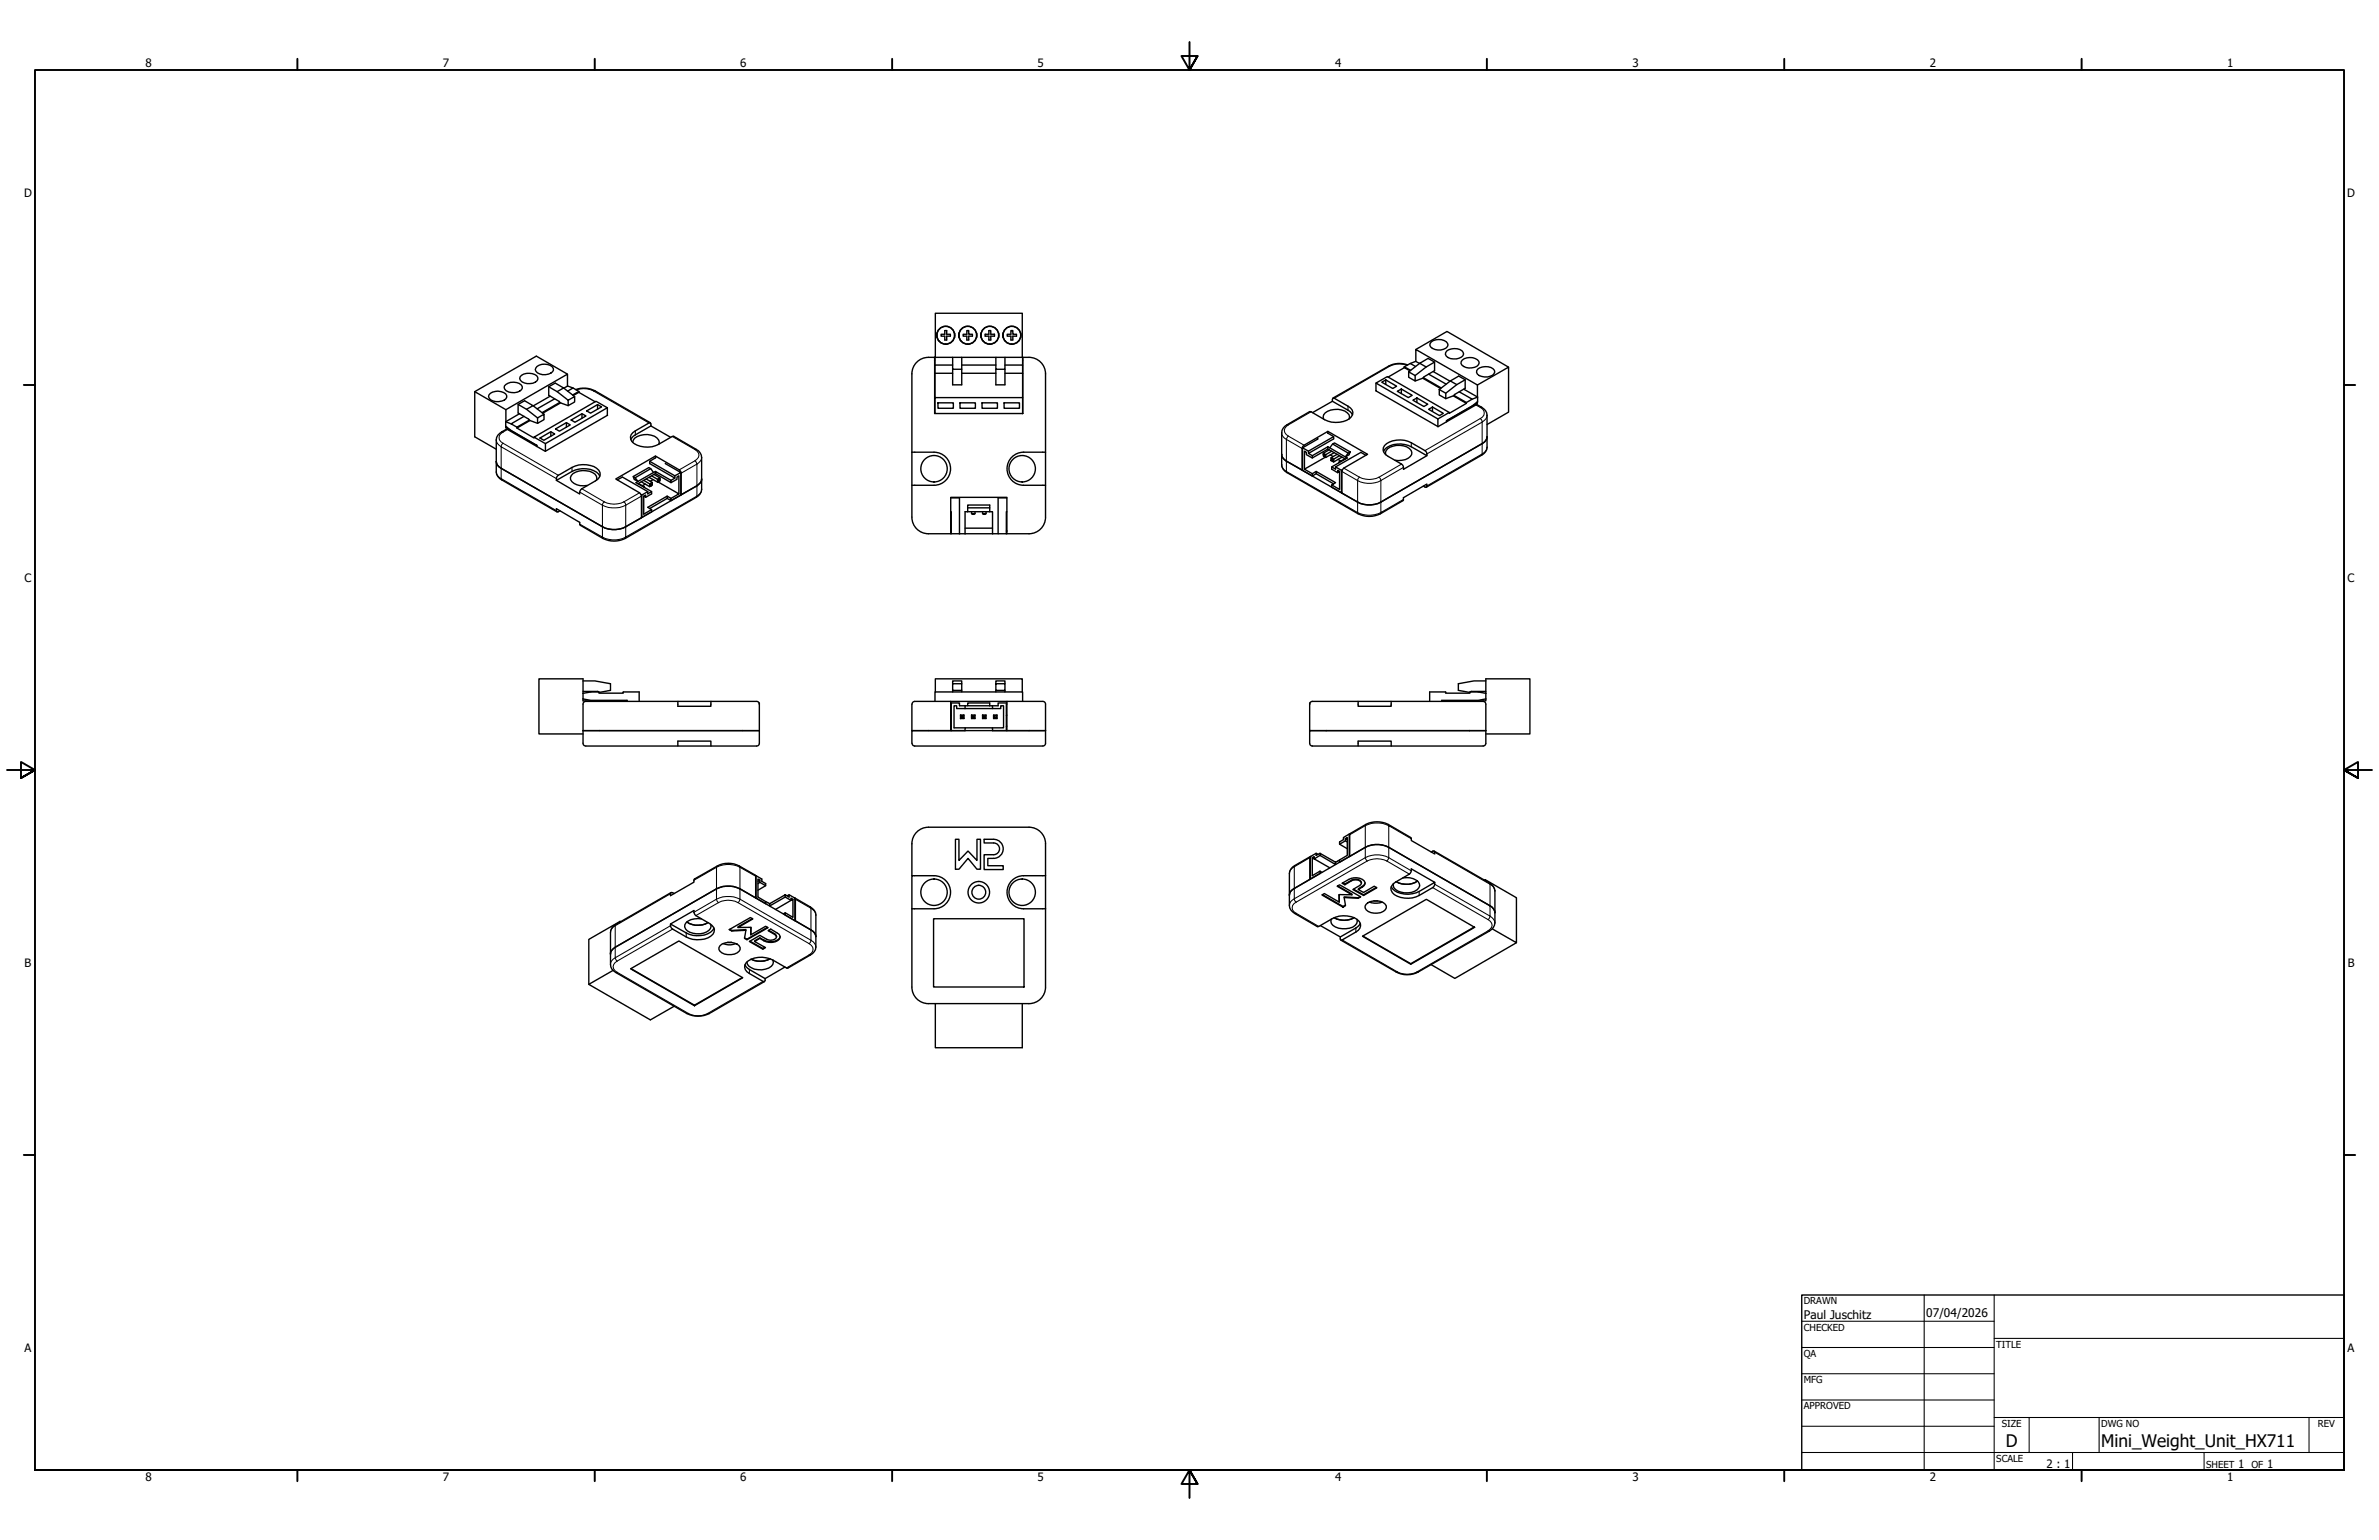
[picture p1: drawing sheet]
<svg xmlns="http://www.w3.org/2000/svg" width="864mm" height="559mm" viewBox="0 0 864 559" stroke-linecap="round" stroke-linejoin="round" font-family="sans-serif">
<defs><g id="words">
<g font-size="6.3">
<text x="728.1" y="524.9">D</text>
<text x="762.8" y="525">Mini_Weight_Unit_HX711</text>
</g>
<g font-size="4.3">
<text x="654.8" y="478.6">Paul Juschitz</text>
<text x="699.3" y="478">07/04/2026</text>
</g>
<g font-size="4.2">
<text x="52.8" y="24.4">8</text>
<text x="160.8" y="24.4">7</text>
<text x="268.7" y="24.4">6</text>
<text x="376.7" y="24.4">5</text>
<text x="484.6" y="24.4">4</text>
<text x="592.6" y="24.4">3</text>
<text x="700.5" y="24.4">2</text>
<text x="808.5" y="24.4">1</text>
<text x="8.8" y="71.4">D</text>
<text x="852" y="71.4">D</text>
<text x="8.9" y="211.1">C</text>
<text x="852.2" y="211.1">C</text>
<text x="9" y="350.8">B</text>
<text x="852.2" y="350.8">B</text>
<text x="8.9" y="490.5">A</text>
<text x="852.2" y="490.5">A</text>
<text x="742.9" y="532.6">2 : 1</text>
<text x="812.4" y="532.6">1</text>
<text x="823" y="532.6">1</text>
<text x="52.8" y="537.5">8</text>
<text x="160.8" y="537.5">7</text>
<text x="268.7" y="537.5">6</text>
<text x="376.7" y="537.5">5</text>
<text x="484.6" y="537.5">4</text>
<text x="592.6" y="537.5">3</text>
<text x="700.5" y="537.5">2</text>
<text x="808.5" y="537.5">1</text>
</g>
<g font-size="3.5">
<text x="654.8" y="473.2">DRAWN</text>
<text x="654.8" y="482.8">CHECKED</text>
<text x="724.7" y="488.9">TITLE</text>
<text x="654.8" y="492.3">QA</text>
<text x="654.8" y="501.8">MFG</text>
<text x="654.8" y="511.4">APPROVED</text>
<text x="726.7" y="517.7">SIZE</text>
<text x="762.8" y="517.7">DWG NO</text>
<text x="841.4" y="517.7">REV</text>
<text x="724.7" y="530.4">SCALE</text>
<text x="800.9" y="532.6">SHEET</text>
<text x="817.4" y="532.6">OF</text>
</g>
</g></defs>
<!-- layer: Visible (ANSI) -->
<g fill="none" stroke="#000" stroke-width=".51">
<path d="M343 120h.7v1.3h1.3v.7h-1.3v1.4h-.7v-1.4h-1.4v-.7h1.4zM351 120h.7v1.3h1.3v.7h-1.3v1.4h-.7v-1.4h-1.4v-.7h1.4zM359 120h.7v1.3h1.3v.7h-1.3v1.4h-.7v-1.4h-1.4v-.7h1.4zM367 120h.7v1.3h1.3v.7h-1.3v1.4h-.7v-1.4h-1.4v-.7h1.4zM183.6 139.5a4.4 4.4 0 0 1 5.9 .7 1.85 1.85 0 0 1-1.7 2.1 3.7 3.7 0 0 1-4.8-1.6l.1-.7zM189.3 136.2a4.6 4.6 0 0 1 5.9 .7 1.87 1.87 0 0 1-1.8 2.2 3.9 3.9 0 0 1-4.7-1.7l.1-.6zM194.9 133a4.4 4.4 0 0 1 6 .7 1.85 1.85 0 0 1-1.8 2.1 3.7 3.7 0 0 1-4.8-1.7zM206 135.8l-11.3-6.6-22.4 12.9v16.4l7.8 4.5M339.3 129.7l.1 20.4M339.4 135.4h6.4M339.4 129.7v2.8M339.4 135.4v8.9"/>
<path d="M339.5 129.7v-16h31.6v16M340.1 120.8v1.7M340.7 123.6h.1M345.8 129.7v4.3h3.3v-4.3M345.8 132.5h-6.4v2.9M345.8 134v5.6h3.3v-5.6M345.8 123.6h.1M346.5 120.8v1.7M348.1 120.8v1.7M348.7 123.6h.1M349.1 132.5h12.4M349.1 135.4h12.4"/>
<path d="M353.8 123.6h.1M354.5 120.8v1.7M356.1 120.8v1.7M356.7 123.6h.1M361.5 129.7v4.3h3.3v-4.3M361.5 134v5.6h3.3v-5.6M361.8 123.6h.1M362.5 120.8v1.7M364.1 120.8v1.7M364.7 123.6h.1M364.8 132.5h6.4v2.9M364.8 135.4h6.4"/>
<path d="M369.8 123.6h.2M370.5 120.8v1.7M371.2 129.7v2.8M371.2 135.4v8.9M371.3 129.7l-.1 20.4M499.5 139l4.1-2.3 22.5 13-4.1 2.3zM499.5 139l-.1 2.8 22.6 13M501.6 138.7l1.4-.8 4 2.2-1.4 .9zM503 137.9v1.6M509.8 133.1v.3l-5.9 3.4M509.8 133.1l2.3 1.3M509.8 133.4l2.1 1.2"/>
<path d="M511 132.4a8.4 8.4 0 0 0-7 .5l-20.1 11.6M511.4 134.9l2.3 1.4v1.9l-2.3-1.3zM513.8 133l-1.9-1.1-2.1 1.2M513.9 131.1l1.4 .8M513.9 131.1l-2 .8M514 131.1v-4.3l22.3 12.9M514 126.8l11.3-6.5 22.3 12.9M515.4 131.8l-4 3.1M516.4 137.2l6.5 3.8M516.7 137.2l-3 1M516.7 137l6.5 3.8M517.7 133.2l-4 3.1"/>
<path d="M518.6 135.8l6.4 3.6M519.5 124.1a4.4 4.4 0 0 1 6 .5 1.64 1.64 0 0 1-1.5 2.1 4 4 0 0 1-5-1.4zM520.3 134.8l6.1 3.5M520.8 131.4l-3.1 1.8-2.3-1.4 3-1.8 2.4 1.4v3.1l-4 2.5M525.1 127.4a4.6 4.6 0 0 1 6 .4 1.6 1.6 0 0 1-1.4 2.2 3.8 3.8 0 0 1-5-1.4zM526.5 138.2l-4 3.2M528.8 139.6l-4 3.1M530.8 130.7a4.5 4.5 0 0 1 6 .4 1.73 1.73 0 0 1-1.5 2.2 4 4 0 0 1-4.9-1.4zM531.9 137.8l-3.1 1.8-2.3-1.4 3-1.7 2.4 1.3v3.1l-4 2.5M536.3 139.7l11.3-6.5v16.3l-7.8 4.6M536.3 139.7v6.5M536.4 133.9a4.7 4.7 0 0 1 6.1 .5 1.73 1.73 0 0 1-1.5 2.1 4 4 0 0 1-5-1.4z"/>
<path d="M172.3 142.1l11.3 6.6M178 142.7a4.4 4.4 0 0 1 5.9 .7 1.79 1.79 0 0 1-1.8 2.1 3.7 3.7 0 0 1-4.7-1.5l.1-.7zM183.6 153l1.9 .8M183.6 155.2l11.2 6.3M183.6 148.7v4.3M183.6 154.7v.5M184 155l-.4 .2M187.6 155v.3l6.3 3.6v-.3M188.1 146.7l3 1.8 2.4-1.3-3.1-1.8-2.3 1.3v3.2l4 2.4M188.6 150.1l-5 2.9v1.7l1.9 1.5 9.4 5.4v.5M190.2 151.1l-4.7 2.7 2.1 1.2M191.1 148.5l4 3.1"/>
<path d="M192.2 152.5l2.9 1.1M192.2 152.4l-4.6 2.6M192.4 152.6l-4.8 2.7M193.5 147.2l4 3.1M193.9 158.6l22.4-13 4.2 2.4-22.5 13zM195.1 151.6l2.4-1.3v2l-2.4 1.3zM196 158.9l4-2.2 1.4 .8-4 2.3zM199.2 140.3l3 1.8 2.4-1.3-3.1-1.8-2.3 1.3v3.1l3.9 2.5M199.7 143.8l-6.1 3.5M200 156.7v1.5M201.4 144.7l-6.4 3.6M201.7 155.6l3.9-2.2 1.4 .8-3.9 2.3z"/>
<path d="M202.2 142.1l4 3.1M203.3 146.1l2.9 1.1M203.3 146l-6.5 3.7M203.5 146.2l-6.5 3.7M204.6 140.8l4 3.1M205.6 153.4v1.6M206 140.1v-4.3l-22.4 12.9M206.1 141.9l1.9-1.1 2.1 1.2M206.2 145.2l2.4-1.3v2l-2.4 1.3zM207.3 152.4l4-2.3 1.4 .8-4 2.3zM208 140.8l-1.9-.7-1.4 .7M209 141.4a8.7 8.7 0 0 1 7 .4l20.1 11.6"/>
<path d="M210.1 142v.4l6 3.4M210.1 142l-2.2 1.3M210.1 142.4l-2 1.1M211.3 150.1v1.7M213 149.1l3.9-2.3 1.5 .8-4 2.3zM216.9 146.8v1.7M220.5 150.7l-22.6 13.1-13.7-8h-.5a5.1 5.1 0 0 0-3.6 3.8v11.7a3.5 3.5 0 0 0 2 2.8l20.1 11.6M220.5 148v2.7M236.3 154.6l-6.4 3.7-.9 1.2M243.5 158.7l-7.2-4.1v-.7l-.4-.5-5.3 2.9a2.66 2.66 0 0 0-1.7 2.8 2.66 2.66 0 0 0 2.2 2.4 9.3 9.3 0 0 0 8-.3l4.9-2.8 .5-.1 8.2 4.8a3.4 3.4 0 0 1 2 2.9v11.5a3.4 3.4 0 0 1-2 3l-25.8 14.9a9 9 0 0 1-8 0l-8.2-4.8-.3-1.1-8.4-4.9 .1 1 .2 .2 1-.4M339.4 144.3h31.8v5.8h-31.8zM340.5 146.2h5.6v1.9h-5.6z"/>
<path d="M348.5 146.2h5.6v1.9h-5.6zM356.5 146.2h5.6v1.9h-5.6zM364.5 146.2h5.6v1.9h-5.6zM476.4 149.7l7.3-4.1v-.7l.4-.5 5.2 3a2.66 2.66 0 0 1 1.8 2.8 2.66 2.66 0 0 1-2.3 2.3 9.4 9.4 0 0 1-8-.2l-4.9-2.9h-.5l-8.2 4.7a3.4 3.4 0 0 0-1.9 2.9v11.6a3.4 3.4 0 0 0 1.9 2.9l25.8 14.9a9 9 0 0 0 8.1 0l8.2-4.7 .2-1.1 8.5-5-.1 1.1-.2 .1-1-.4M478.3 159.1l-5.5 3.4 2.2 1.2M481.9 157.1l2.2 1.3v.9l-9.1 5.2 1.4 .9M482 156.5v.7M483.7 145.6l6.4 3.8 .9 1.2M484.1 158.4l-9.1 5.3v.8M489.7 152a2.15 2.15 0 0 0-1.5-2.8 6.8 6.8 0 0 0-7.7 1.3l-.2 .8 .2 .8M507.2 142l1.5-.8 3.9 2.2-1.4 .9zM508.7 141.2v1.6"/>
<path d="M512.9 145.2l1.4-.8 4 2.3-1.4 .8zM514.3 144.4v1.7M518.6 148.5l1.4-.8 3.9 2.3-1.4 .8zM520 147.7v1.6M522 152v2.8M522 154.8l13.7-7.9h.6a5.1 5.1 0 0 1 3.5 3.8v11.6a3.5 3.5 0 0 1-2 2.9l-20 11.6M522.5 141.4l2.3 1.3v2l-2.3-1.4zM525.1 152.7h.1M527.6 143.6l4.7 2.8M527.7 143.6l-2.9 1.1M527.7 143.4l4.6 2.7M529.7 142.2l4.7 2.6-2.1 1.3"/>
<path d="M531.4 141.2l5 2.9-2 .7M532.3 146.1v.3l-6.2 3.6v-.3M536 146.1l.3 .1M536.3 146.2l-11.1 6.5v.3M536.4 145.7l-2 1.6-9.3 5.4v.4M539.8 158.5a2.96 2.96 0 0 1-1.8 2.5l-36.7 21.2a9.1 9.1 0 0 1-8.5 0M180.1 167.4a2.96 2.96 0 0 0 1.8 2.5l36.8 21.2a9.1 9.1 0 0 0 8.4 0M194.8 161.6v.3M198 161v2.8M202.3 172.8l.4-.3a15.3 15.3 0 0 1 8.8-3.9 6.1 6.1 0 0 1 6.3 2.8 2.71 2.71 0 0 1-1.6 3.1l-5 2.9a1.86 1.86 0 0 0-.8 1.9l-8.4-5zM216.5 174.2a2.22 2.22 0 0 0-1.4-2.8 6.8 6.8 0 0 0-7.7 1.1 1.92 1.92 0 0 0 .9 2.9 6.7 6.7 0 0 0 4.9 .7M217.7 172.8a6.8 6.8 0 0 0-7.6-2.6l-2.5 .9-5.6 3.2"/>
<path d="M224.1 174.1l1.8-1 9.2 5.3v.8l1.4-.8M229.7 160.5a2.97 2.97 0 0 1 2.7-2.5 6.2 6.2 0 0 1 6.7 1.6l.2 .8-.2 .8M229.9 172.9l.7 .5 1 1.3-1.4-.8zM231.6 174.7l-.7 .4 5.6 3.3v.8l-2.1 1.3-.7-.5M231.8 175.5l2.1 1.2-.2 .1M232.8 174.8l3 1.8v-1l.5 .2M233 179.6v8.2M233.9 176.7v.2M234.3 175.6l-1.1 .7M234.6 173.8l2.2 1.3-1 .5-2.1-1.3M235.1 178.4l-2.1 1.2-.3-.1M235.6 173.2l3.1 1.7"/>
<path d="M235.8 167.4l9.2 5.3 2.1-1.3-5.5-3.3M236.2 170.1l-5.6 3.3M236.3 175.8l.5-.3v.6l-.5 .2zM236.3 176.3l-.5 .3M236.5 172.7l2.2 1.2 .9-.5v.5l-.5 .3M236.8 175.1v.4M237 174.1l-1 .5M237.2 171.4l-1-1.3-.7-.4-5.6 3.2M237.2 171.4l-5.6 3.3M237.4 172.1l2.2 1.3M237.9 171.1l5.7 3.2v.8l-5.7-3.3zM237.9 171.8l-6.3 3.7"/>
<path d="M237.9 171.1l-.7 .3M237.9 165.5v.6M238.1 166.1l-2.3 1.3v.8l9.2 5.3v-.8M238.9 174.9l7.5 4.3-2.8 1.6M239.1 174.8v-.6l-.4-.3v1M239.6 173.9v.5l-.9 .5M243.6 175.1l2.1-1.2v-.8l.7-.4v6.5M245 173.5l-1.4 .8M247.1 171.4v8.2l-3.5 2.1M247.3 179.5l-.1-8.2-.6-.8-8.7-5-14.4 8.3 8.7 5 .7 1.2v7.9l-5.8 3.2M253 176.3l-5.9 3.2M253 176.3l-25.9 14.8"/>
<path d="M254.7 173.8a3.1 3.1 0 0 1-1.7 2.5M331 164.1v-28.4a6 6 0 0 1 6.1-6h36.4a6 6 0 0 1 6 5.9v52a6 6 0 0 1-6 6.1h-8v-1M331 164.1v23.5a6 6 0 0 0 6 6.1h8.1v-1M331 164.1h8.1a6 6 0 0 1 6 6 6 6 0 0 1-6 6h-8.1M379.5 164.1h-7.9a6 6 0 0 0-6 6 6 6 0 0 0 6 6h7.9M465.3 164.8a3.1 3.1 0 0 0 1.7 2.5M467 167.3l5.8 3.2M467 167.3l25.8 14.9M472.7 170.6v-7.8l.3-.9 9-5.4 14.4 8.3-8.6 5.1-.7 1.2v7.8l5.7 3.3M472.8 162.5v8.2l3.6 2M476.4 165.4l5.6-3.3v.8l-5.6 3.3zM476.4 166.2l-2.2-1.2v-.9l-.7-.4v6.5"/>
<path d="M477.8 171.1l-1.4 .8v.8l1.4-.8M480.4 165l.4 .2v.6l-.4-.3zM480.4 164.5l.9 .5-.5 .2M480.4 164.5v.5M480.8 165.8l.5 .2M481.1 165.9l-7.6 4.3 2.9 1.7M482 162.9l6.4 3.7M482 162.1l.7 .4M482.5 163.2l-2.1 1.3M482.7 162.5l1-1.4 .7-.4 5.7 3.3M482.7 162.5l6.4 3.7-5.7 3.2v.8l2.2 1.3M482.9 165.1l1 .6"/>
<path d="M483.2 166.6l.5 .3v.5l-.5-.3zM483.2 166.1v.5M483.4 163.7l-2.1 1.3v1M483.4 169.4l1.4 .8v-.8M483.7 167.4l.4 .2M483.7 161.1l5.7 3.3M484.1 175.6l-6.3-3.7v-.8l7 4-1.4 .9v.8l3.7 2M484.3 164.3l-3 1.7M485.4 164.8l-2.2 1.3 .9 .5 2.2-1.2M485.7 166.7l1.1 .6M486 167.7v.3M486.3 171.1l-.7 .4v-.8l.7 .4v6.5l-2.9-1.6"/>
<path d="M487 170.7v8.1M487.2 165.9l-3.1 1.7v-1l-.4 .3M488.2 166.5l-2.2 1.2 .2 .1M489.4 164.4l.7-.4-.3 1-1.4 .8zM495.9 165.2l-1.9-1.1-9.2 5.3 2.2 1.3 .2-.2M502.2 163.8a6.8 6.8 0 0 1 7.7-2.5l2.4 .8 5.7 3.3M502.6 161.7a8.7 8.7 0 0 1 9.7-1l5 2.8a1.66 1.66 0 0 1 .7 1.9l-8.5 4.9a1.7 1.7 0 0 0-.7-1.9l-5-2.9a2.57 2.57 0 0 1-1.2-3.8zM503 165a2.27 2.27 0 0 1 1.6-2.8 6.8 6.8 0 0 1 7.7 1.2 1.95 1.95 0 0 1-1.1 2.8 7.5 7.5 0 0 1-4.8 .8M232.9 187.7l.1 .1M234.4 180.5v-.9l-.7 .4v6.6l2.8-1.7M242.2 180l1.4 .8v.9l-1.4-.9zM242.2 180l-7.1 4.1 1.4 .8v.8l-3.5 2.1"/>
<path d="M242.2 180.8l-6.4 3.7M345.1 185.7h.2v8h3M345.1 192.7v-12.2h20.4v12.2M345.1 192.7h.2M345.1 180.7h3.2v13M345.1 193.7h.2M348.3 193.7h14M350.3 191.6h10M351.3 185.7v-2.4h8v2.4M351.3 184.3h8M352.7 185.7v.7h1.2v-.7M352.7 186.4l.3 .2 .9-.2"/>
<path d="M356.7 185.7v.7h1.2v-.7M356.7 186.4l.3 .2 .9-.2M359.3 185.7h1v8M359.3 185.7h-9v8M365.3 192.7h.2M365.3 193.7h.2M365.5 180.7h-3.2v13h3v-8h.2M211.6 247.1h4.4l5.6 1v2.4l-4.2 .8M211.6 251.6l2.9-.5h2.9v.4h8.9v-.4h5.7v3.4M211.6 253.6l2.9 .5h13.1v.4M211.6 255.5v14.2a.99 .99 0 0 0 1.1 1h61.9M211.6 250.9h5.4l.3 .2"/>
<path d="M227.3 254.5v-.2h-15.7v-8h-16v20h16M246.1 254.5v1.8h12v-1.8M274.6 254.5h-61.9a.99 .99 0 0 0-1.1 1M274.7 254.5a.98 .98 0 0 1 1 1M275.6 255.1l.1 14.6a.99 .99 0 0 1-1 1M331.1 255.5a.99 .99 0 0 1 .9-1h46.5a.99 .99 0 0 1 1 1M339.4 254.5v-3.4h31.8v3.4M339.5 251.1v-4.8h31.6v4.8M345.1 255.1h3.2v1h3M345.1 254.5v10.6h-14.1v-9.6M345.1 259.5h.2M345.3 255.1v10"/>
<path d="M345.8 248.1h3.3v2.4h-3.3zM345.8 248.1v-1h3.3v1M345.8 250.5v.6M348.7 259.5h1.2l-.3 .3M348.7 259.5v1.2M348.7 259.5l.3 .3M349 259.8h.6v.6h-.6zM349.1 250.5v.6M349.9 259.5v1.2h-1.2M350.3 257.1h-3v-1h-1v8h4M350.3 256.1v1M351.3 255.1h8v1h-8z"/>
<path d="M352.7 259.5h1.2v1.2M352.7 259.5v1.2h1.2l-.3-.3M352.7 259.5l.3 .3M353 259.8h.6v.6h-.6zM353.9 259.5l-.3 .3M356.7 259.5h1.2v1.2M356.7 259.5v1.2h1.2l-.3-.3M356.7 259.5l.3 .3M357 259.8h.6v.6h-.6zM357.9 259.5l-.3 .3M359.3 256.1h1v1h-10M360.3 257.1h3v-1h1v8h-4"/>
<path d="M360.7 259.5h1.2l-.3 .3h-.6M361.5 248.1h3.3v2.4h-3.3zM361.5 248.1v-1h3.3v1M361.5 250.5v.6M361.6 259.8v.6M361.9 259.5v1.2M364.8 250.5v.6M365.3 259.5h.2M365.3 255.1v10M365.5 255.1h-3.2v1h-2M365.5 254.5v10.6h14h-48.5l.1 4.6a.99 .99 0 0 0 .9 1h46.5a.99 .99 0 0 0 1-1v-14.2M475.5 255.1l-.1 10h6"/>
<path d="M476.4 254.5h62M476.4 254.5a.98 .98 0 0 0-1 1M493 254.5v1.8h12v-1.8M538.4 254.5a.98 .98 0 0 1 1 1M539.4 253.6v.7h-15.7v.2M539.4 253.6v-7.3h16v20h-16M539.4 247.1h-4.3l-5.7 1v2.4l4.2 .8M539.4 253.6l-2.8 .5h-13.2v.4M539.4 251.6l-2.8-.5h-3v.4h-8.8v-.4h-5.8v3.4M539.4 255.5v14.2a.98 .98 0 0 1-1 1M539.4 250.9h-5.4l-.2 .2M211.6 265.1h64.1z"/>
<path d="M246.1 270.7v-1.8h12v1.8M345.1 263.5h.2M349 260.4l-.3 .3M349.6 260.4l.3 .3M350.3 265.1v-1h10v1M353 260.4l-.3 .3M357 260.4l-.3 .3M361 260.4h.6l.3 .3h-1.2l.3-.3v-.6l-.3-.3v1.2M365.3 263.5h.2M476.4 270.7h62M481.4 265.1h-6v4.6a.99 .99 0 0 0 1 1M481.4 265.1h58"/>
<path d="M493 270.7v-1.8h12v1.8M274.3 317.8l2.2 1.2v.8l1.4 .8v.8l-2.8 1.6M274.4 317.8v8.1l3.5 2v-.7M275.1 319.8l.7-.5v.9M275.8 319.3l-.7-.3v6.5l2.8 1.7M331 306.2a6 6 0 0 1 6.1-6h36.4a6 6 0 0 1 6 6M331 317.8h8.1a6 6 0 0 1 6 6 6 6 0 0 1-6 6h-8.1zM331 306.1v11.7M346.8 304.5h1.3v7.7l3.3-3.4 3.2 3.4v-7.7h1.3v10.9h-1.3l-3.2-3.9-3.3 3.9h-1.3zM360.7 310.1h-3.4v5.4h6.9v-1.4h-5.6v-2.6h2.1M360.7 304.5h-3.4v1.4h3.4M360.7 305.9a2.13 2.13 0 0 1 2.1 2.1 2.13 2.13 0 0 1-2.1 2.1"/>
<path d="M360.7 304.5a3.5 3.5 0 0 1 3.5 3.5 3.5 3.5 0 0 1-3.5 3.5M379.5 317.8h-7.9a6 6 0 0 0-6 6 6 6 0 0 0 6 6h7.9M379.5 306.1v52M475.7 310.8l-5.7 3.3a3.4 3.4 0 0 0-1.9 2.9v11.5a3.4 3.4 0 0 0 1.9 3l8.2 4.7h.5a15.3 15.3 0 0 1 8.9-3.9 6.1 6.1 0 0 1 6.2 2.9 2.71 2.71 0 0 1-1.6 3l-5 2.9-.6-.1-.1-1 5.7-3.3 1.3-1 .3-.7M475.8 310.8l-.3 .4v7.9l-5.7 3.3M476.4 311.2l.7-.4v.9zM476.4 311.2v6.6l2.8-1.7M477.8 309.6l-2.1 1.2v8.2l3.5-2.1v-.8l.7 .4M479.2 309.6l5.6 3.3v.8l-5.6-3.3zM479.2 310.4l-2.1 1.3 5.6 3.2M479.2 309.6l-1.4 .8v-.8l.7 .4M484.8 312.9l1.5-.9v.9"/>
<path d="M488.4 304.3v.8l.7 .4M488.4 305.1l-2.1 1.2M489.1 304.7l-.7-.4 .7-.4v6.5l-2.8 1.6M489.8 302.6v8.2M490 302.8l-.2-.2-2.1 1.3v.8l-1.4 .8v.8l2.8 1.7M495.6 307.5a9.2 9.2 0 0 1 8.5 0l36.8 21.2a3.3 3.3 0 0 1 1.8 2.5M495.6 307.5l-5.6 3.3v-8.2l5.8-3.5a9.1 9.1 0 0 1 8.1 0l8.2 4.8 .2 1.1 8.5 4.9v-.7l-.4-.5-.8 .5M495.6 307.5l-25.8 14.9M509.2 318.6a5.5 5.5 0 0 1 6 2.1 2.37 2.37 0 0 1-1.7 2.7 6.7 6.7 0 0 1-7.5-1.3l-.2-1.5M514.5 319.7a7.1 7.1 0 0 1-7.6 .2M520.6 308.8l20.1 11.6a3.5 3.5 0 0 1 2 2.9v11.6a3.7 3.7 0 0 1-2 2.9l-25.8 14.9a8.5 8.5 0 0 1-8.1 0l-20.1-11.6M538.9 319.3l.3-.1v.3"/>
<path d="M539.2 319.2l11.3 6.6v16.3l-8.8-5M225.1 334.3l-11.4 6.6v16.3M225.3 334.5l-.2-.2v.3M243.4 335.3l8.5-4.9 .1 1.1 .6 .7 5 2.9a2.5 2.5 0 0 1 1.7 2.1 2.5 2.5 0 0 1-1.2 2.5 9.2 9.2 0 0 1-9 .3l-4.9-2.9a1.82 1.82 0 0 1-.8-1.8l5.7 3.2a8.6 8.6 0 0 0 9.6-.9l.5-.8M243.6 323.8l-20.1 11.7a3.2 3.2 0 0 0-1.9 2.9v11.5a3.2 3.2 0 0 0 1.9 3l25.9 14.9a9 9 0 0 0 8 0l20.1-11.6M244.7 324.2l-.5-.3-.7 .1-.1 1 8.5-4.9 .2-1.1 8.2-4.7a8.5 8.5 0 0 1 8.1 0l5.9 3.4v8.1M249.4 334.5a6.9 6.9 0 0 0 7.6 .3M254.6 333.4a5.5 5.5 0 0 0-6 2.1 2.43 2.43 0 0 0 1.8 2.8 6.5 6.5 0 0 0 7.5-1.4l.2-.8-.2-.8M264.7 337.3l7.7-4.4 .9 .5-5.4 3.1h4.7l-.1 2.7 5.4-3.1 .9 .5-7.7 4.4-.8-.5 .5-2.9-5.2 .2zM265 337.2l.6 .4M270.8 337.6v-.3l-5.2 .3v.2M272.6 336.5l-.1 2.7"/>
<path d="M273.1 333.3l-5.2 3v.2M275.1 320.6l.7-.4 2.1 1.2M277.9 327.2l1.5 .7M278.6 336.5l-7.5 4.5M279 337.6l2.2 1.2 .7 1.2M279.4 327.9l5.7-3.2v.8l-5.7 3.2zM283.2 339.9a4.1 4.1 0 0 1-5.9 1.2l-1.5-.8v.2M285.1 325.5l2 1.2 .7-.4v6.6l-2.7-1.7M285.1 324.7l1.3 .8v-.8M285.8 325.1l.6-.4 2.1 1.2v8.2l-3.4-2.1v-.8l-.7 .4M287.8 326.3l-.7-.4v.8l-5.6 3.3M288.4 325.8l.3 .5v7.8l5.7 3.3"/>
<path d="M288.5 325.8l5.7 3.3a3.4 3.4 0 0 1 2 2.9v11.7a3.5 3.5 0 0 1-2 2.8l-8.4 4.8-5.3-2.9M294.4 337.4l-25.8-14.9a9.7 9.7 0 0 0-8.5 0l-36.8 21.2a3.1 3.1 0 0 0-1.7 2.5M294.4 337.4a2.99 2.99 0 0 1 1.8 2.5M331 329.8v28.3M338.9 333.4h32.8v24.7h-32.8zM469.8 322.4a2.78 2.78 0 0 0-1.7 2.4M479.3 335.9l7.2 4.1M479.9 324.7l.9-.5 5.4 3.1-.1-2.7 4.7 .1-5.4-3.1 .9-.5 7.7 4.3-1 .5-5.1-.2 .5 2.9-.8 .6zM480.1 324.6l7.5 4.3M483.3 333.5a2.13 2.13 0 0 0 1.5 2.9 7.4 7.4 0 0 0 7.1-.6l.6-.7 .1-1.5M484.3 333a7.4 7.4 0 0 0 7.3 0M485.6 321.4l5.2 3v.3"/>
<path d="M486.1 324.6l.1 2.7M487.2 320.5a6.4 6.4 0 0 1 7.3-1.4 1.48 1.48 0 0 1 1 1.4 1.48 1.48 0 0 1-1 1.4l-1.4 .9 1.9 1 3.9-2.2 .9 .5-4.8 2.8-3.9-2.1 2.5-1.5 .6-.8a2.55 2.55 0 0 0-3.6-.9l-2.4 1.5zM487.4 320.4l.8 .4M487.9 325.7v-.3l5.1 .4M488.4 328.4l-.8 .5v.3M491.4 322.6l3.6 2.1M493.7 325.3l-.7 .6M494.2 320.5a2.06 2.06 0 0 0-2.9-1.4l-3.1 1.7v.3M494.6 339.7l23.2-13.4 17.5 10.2-23.2 13.4zM495.6 320.4a3.6 3.6 0 0 1-2.5 2.1v.3M495.9 328.1a5.1 5.1 0 0 1 7.3 .6 2.31 2.31 0 0 1-2 2.5 4.7 4.7 0 0 1-5.6-1.8v-.7zM497.1 327.3l1.8 .4 2.9-.4"/>
<path d="M498.7 326.9h1.4M499.6 322l-4.6 2.7v.2M520.8 320.2a1.86 1.86 0 0 1-.7 1.9l-4.9 2.8a8.7 8.7 0 0 1-9.7-1 2.4 2.4 0 0 1 1.2-3.9l4.9-2.8a2 2 0 0 0 .7-1.9l8.5 4.9-5.6 3.3a8.7 8.7 0 0 1-9.7-1l-.5-.7M535.2 336.4l-23.1 13.3-17.4-10M222.6 352.1l-8.9 5.1 22.4 12.9 8.6-5M228.9 351.5l17.5-10.1 23.2 13.4-17.5 10.1zM229 351.5l23.1 13.2 17.4-10M261.4 343.2a5.4 5.4 0 0 1 6.9 0 1.61 1.61 0 0 1-.7 2.6 5.2 5.2 0 0 1-6.6-1.2v-.7zM262.4 342.4a6.2 6.2 0 0 0 4.7 0M264.1 341.9h1.5M270.3 340.3l.8 .5M270.4 350.1l.4 .6 1.2 1.1 5.7 3.3 7.2-4.2"/>
<path d="M272 341.6l3.8-2.2a4.9 4.9 0 0 0 5.4 1.4l.7-.8-.2-.5-2.9-1.8 1-.6 2.4 1.5a1.48 1.48 0 0 1 1 1.4 1.48 1.48 0 0 1-1 1.4 5.7 5.7 0 0 1-6.4-.9l-1.9 1.1 4 2.3-1 .5zM272.2 341.5l4.7 2.7M275.8 340.3l-1.9 1.1v.2M277.6 343.7l-.7 .7M279.5 347.9a7.5 7.5 0 0 1-6.8 .1M280.5 348.4a8.7 8.7 0 0 0-9.7 1 2.48 2.48 0 0 0 1.2 3.9l5.4 2.9 .3-.5v-.6M280.5 348.4a2.19 2.19 0 0 1-1.5 2.9 6.7 6.7 0 0 1-7.7-1.5l-.2-.7M331 358.2a6 6 0 0 0 6 6h36.6a6 6 0 0 0 5.9-6M512.1 349.7v.2M550.5 342.1l-22.4 12.9-8.6-5M252.1 364.7v.2M339.5 364.2v16h31.6v-16"/>
<circle cx="343.3" cy="121.6" r="3.2"/>
<circle cx="343.3" cy="121.6" r="3.3"/>
<circle cx="351.3" cy="121.6" r="3.2"/>
<circle cx="351.3" cy="121.6" r="3.3"/>
<circle cx="359.3" cy="121.6" r="3.2"/>
<circle cx="359.3" cy="121.6" r="3.3"/>
<circle cx="367.3" cy="121.6" r="3.2"/>
<circle cx="367.3" cy="121.6" r="3.3"/>
<circle cx="339.1" cy="170.1" r="4.8"/>
<circle cx="371.1" cy="170.1" r="4.8"/>
<circle cx="339.1" cy="323.8" r="4.8"/>
<circle cx="355.3" cy="323.8" r="3.9"/>
<circle cx="355.3" cy="323.8" r="2.51"/>
<circle cx="371.1" cy="323.8" r="4.8"/>
</g>
<!-- layer: Visible Narrow (ANSI) -->
<g fill="none" stroke="#000" stroke-width=".38">
<path d="M504 132.9h.4M504.4 132.9l-20 11.6M510.7 132.5a8.3 8.3 0 0 0-6.3 .4M180.1 159.6a2.96 2.96 0 0 0 1.8 2.5l.1-.5 .6-.8M182.1 156.7l.5 .1M182.6 156.8a2.14 2.14 0 0 0-1.4 2 2.14 2.14 0 0 0 1.4 2M184.2 155.8l-1.6 1M209.2 141.5a8.1 8.1 0 0 1 6.3 .4M215.5 141.9l20.1 11.6M216 141.8l-.5 .1M230.6 156.3v1.5M244 158.4l8.3 4.7"/>
<path d="M465.3 157a2.86 2.86 0 0 0 1.7 2.4M467 159.4v11.7l25.8 14.9M467 159.4l5.7 3.4M467.2 154.1l.5 .1M467.7 154.2a2.14 2.14 0 0 0-1.5 2 2.14 2.14 0 0 0 1.5 2M467.7 158.2l-.7 1.2M467.7 158.2l5.7 3.3M475.9 149.4l-8.2 4.8M489.3 147.4v1.4M535.7 146.9l1.6 .9M537.3 147.8a2.14 2.14 0 0 1 1.5 2.1 2.14 2.14 0 0 1-1.5 2M537.3 151.9l-20 11.6"/>
<path d="M537.8 147.8h-.5M539.8 150.7a2.96 2.96 0 0 1-1.8 2.5v-.5l-.7-.8M180.1 171.3a2.99 2.99 0 0 0 1.8 2.4l.2 .4M182.6 160.8l20.1 11.7M202 173.7l-20.1-11.6v11.6l20.1 11.6M207.6 169.6v1.5M210.4 178.6l8.3 4.7v11.6l-8.3-4.7M211.2 177.4l8.2 4.7M232.2 178.8l-5.8 3.3M252.3 163.1a2.14 2.14 0 0 1 1.4 2.1 2.14 2.14 0 0 1-1.4 2M252.3 167.2l.7 1.2M252.3 167.2l-5.7 3.3"/>
<path d="M252.7 163.1h-.4M253 168.4v11.6M253 168.4l-5.7 3.3M254.7 177.5a3.1 3.1 0 0 1-1.7 2.5M254.7 166a3.1 3.1 0 0 1-1.7 2.4M465.3 168.6a3.8 3.8 0 0 0 1.7 2.7l.2 .2M487.1 171.1l5.7 3.3M487.8 169.9l5.7 3.3M492.8 174.4v11.6M493.5 173.2a7.9 7.9 0 0 0 7.1 0M493.5 173.2l-.7 1.2M500.6 173.2l.7 1.2a9.1 9.1 0 0 1-8.5 0"/>
<path d="M508.8 168.4l-8.2 4.8M509.5 169.6l-8.2 4.8v11.6l8.2-4.8M512.3 160.7v1.4M518 164.7l20-11.5v11.5l-20 11.6M539.8 162.3a2.99 2.99 0 0 1-1.8 2.4l-.2 .5M218.9 195.4l-.2-.5a9.1 9.1 0 0 0 8.4 0l-.2 .5M219.4 182.1a7.9 7.9 0 0 0 7 0M219.4 182.1l-.4 .3-.3 .9a9.6 9.6 0 0 0 8.4 0M226.4 182.1l.4 .3 .3 .9M232.9 180l-5.8 3.3M253 180l-25.9 14.9v-11.6M253 180l-.3 .5"/>
<path d="M492.8 186a9.6 9.6 0 0 0 8.5 0l-.2 .4M492.8 186l.2 .4M495.6 299.6v11.6M495.6 299.6l-5.6 3.3M495.8 299.1l-.2 .5M503.9 299.1l.2 .5a9.7 9.7 0 0 0-8.5 0M251.9 319.4l8.2-4.7v11.6l-8.2 4.7M260.3 314.3l-.2 .4a9.2 9.2 0 0 1 8.5 0M268.4 314.3l.2 .4M268.6 314.7v11.6l25.8 14.9M268.6 314.7l5.7 3.2M469.8 314.5a2.96 2.96 0 0 0-1.7 2.5"/>
<path d="M470 314.1l-.2 .4M475.5 311.2l-5.7 3.3M490.6 319.4v.2M495.6 311.2l-25.8 14.9v-11.6M495.6 311.2a9.2 9.2 0 0 1 8.5 0l-.7 1.2M495.6 311.2l.7 1.2M496.3 312.4a8.1 8.1 0 0 1 7.1 0M496.3 312.4l-25.8 14.9M503.4 312.4l8.2 4.8M512.3 304.4l-8.2-4.8v11.6l8.2 4.8M520.8 309.2l20.1 11.7v11.5l-20.1-11.5M223.5 335.5l-.2 .4a3.1 3.1 0 0 0-1.7 2.5"/>
<path d="M243.4 324.3l-20.1 11.6v11.6l20.1-11.6M244.2 337.1l-20.2 11.6M249.1 338.5v1.5M260.8 327.5a7.6 7.6 0 0 1 7.1 0M260.8 327.5l-.7-1.2a9.8 9.8 0 0 1 8.5 0l-.7 1.2M260.8 327.5l-8.2 4.7M267.9 327.5l25.8 14.9M281.2 338.8v.3M288.7 326.3l5.7 3.3M294.2 329.1l.2 .5M294.4 329.6a2.96 2.96 0 0 1 1.8 2.4M294.4 329.6v11.6"/>
<path d="M470.5 327.3a2.14 2.14 0 0 0-1.4 2.1 2.14 2.14 0 0 0 1.4 2M470.5 327.3l-.7-1.2a2.78 2.78 0 0 0-1.7 2.4M470.5 331.4l-.5 .1M470.5 331.4l8.2 4.8M492.2 336.7v1.5M494.5 321.6v.3M515.2 323.5v1.4M520.1 322.1l20.1 11.6M540.2 333.7a2.14 2.14 0 0 1 1.5 2 2.14 2.14 0 0 1-1.5 2.1M540.2 333.7l.7-1.3a3.3 3.3 0 0 1 1.8 2.5M540.2 337.8h.5M540.2 337.8l-25.9 14.9"/>
<path d="M540.7 320.4l.2 .5a3.1 3.1 0 0 1 1.8 2.4M224 348.7a2.14 2.14 0 0 0-1.4 2.1 2.14 2.14 0 0 0 1.4 2M224 348.7l-.7-1.2a2.86 2.86 0 0 0-1.7 2.4M224 352.8l-.5 .1M224 352.8l25.9 14.9M272 351.8v1.5M277 356.1l-20.1 11.6M277.3 341.1v.3M293.7 342.4a2.19 2.19 0 0 1 1.4 2.1 2.19 2.19 0 0 1-1.4 2M293.7 346.5h.5M293.7 346.5l-8.2 4.7M294.4 341.2a2.96 2.96 0 0 1 1.8 2.5"/>
<path d="M294.4 341.2l-.7 1.2M487.2 341.1l20.1 11.6M506.8 352.7h.5M507.3 352.7a7.9 7.9 0 0 0 7 0M514.3 352.7h.6M249.9 367.7a7.9 7.9 0 0 0 7 0M249.9 367.7l-.5 .1M256.9 367.7l.5 .1"/>
</g>
<!-- layer: Border (ANSI) -->
<g fill="none" stroke="#000" stroke-width=".7">
<path d="M431.8 15.2v10.2l-2.9-5.1h5.8l-2.9 5.1 2.9-5.1M107.9 21.3v4.1M215.9 21.3v4.1M323.8 21.3v4.1M539.8 21.3v4.1M647.7 21.3v4.1M755.6 21.3v4.1M8.6 139.7h4.1M850.9 139.7h4.1M2.5 279.4h10.2l-5.1-2.9v5.8l5.1-2.9-5.1 2.9M861.1 279.4h-10.2l5.1-2.9v5.8l-5.1-2.9 5.1 2.9M8.6 419.1h4.1"/>
<path d="M850.9 419.1h4.1M12.7 533.4v-508h838.2v508h-838.2h838.2M107.9 533.4v4.1M215.9 533.4v4.1M323.8 533.4v4.1M434.7 538.5l-2.9-5.1 2.9 5.1h-5.8l2.9-5.1v10.2M539.8 533.4v4.1M647.7 533.4v4.1M755.6 533.4v4.1"/>
</g>
<!-- layer: Title (ANSI) -->
<g fill="none" stroke="#000" stroke-width=".38">
<path d="M654 479.4h69.9M698.5 469.9v63.5M723.9 469.9v63.5M654 488.9h69.9M654 498.5h69.9M723.9 485.6h127M654 508h69.9M654 517.5h69.9M723.9 514.3h127M736.6 514.3v12.7M762 514.3v12.7M838.2 514.3v12.7"/>
<path d="M654 527h196.9M752.3 527v6.4M800.1 527v6.4"/>
</g>
<path d="M654 469.9h196.9v63.5h-196.9z" fill="none" stroke="#000" stroke-width=".51"/>
<use href="#words"/>
</svg>
